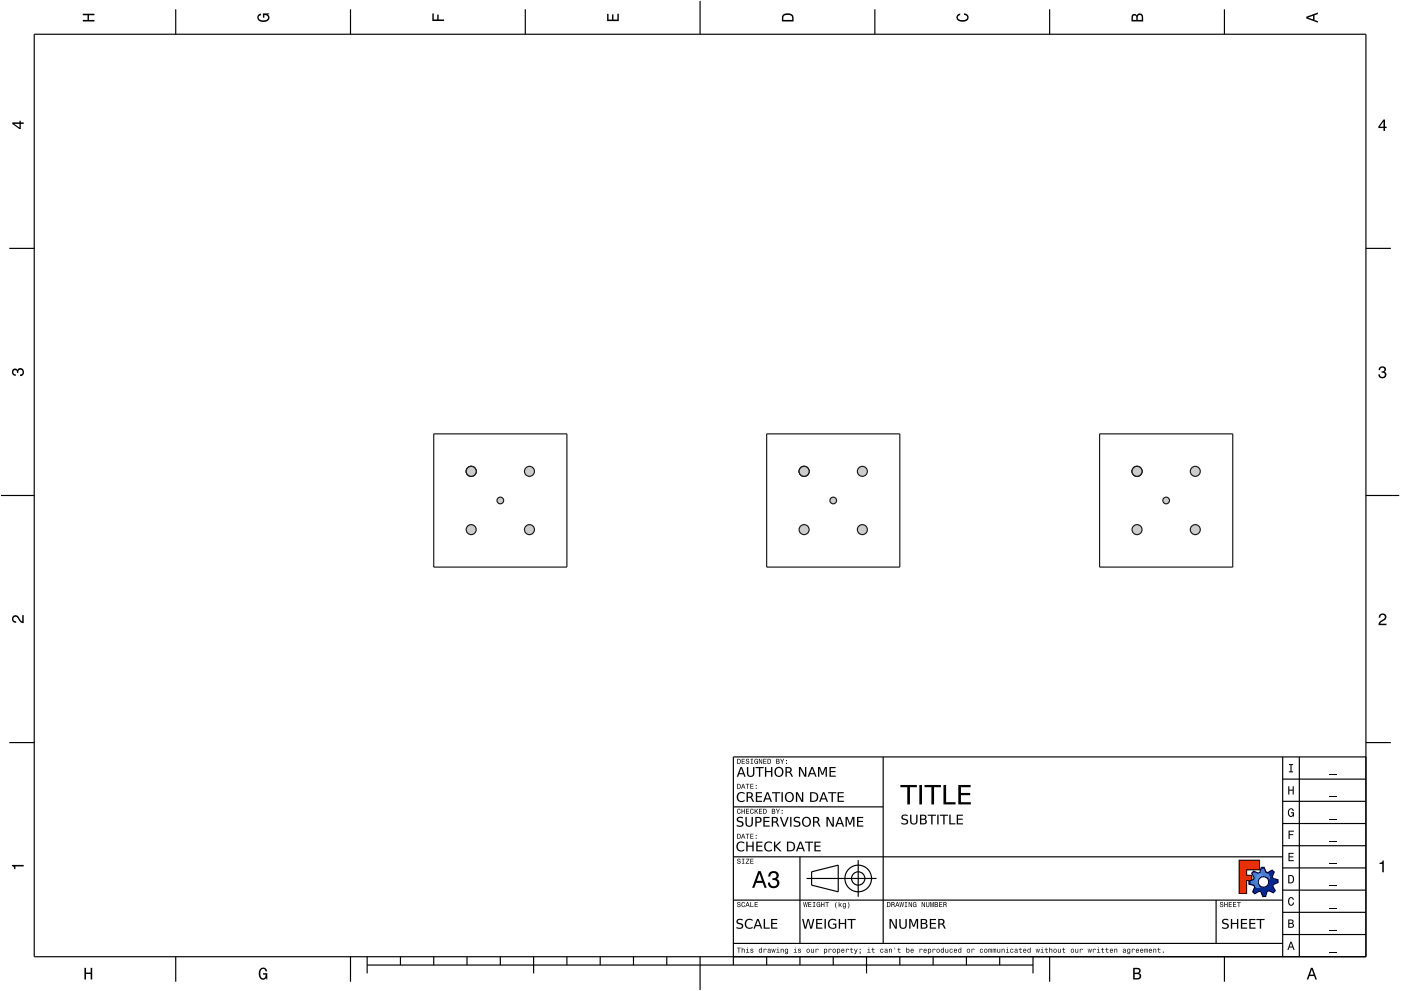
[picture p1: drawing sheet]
<svg xmlns="http://www.w3.org/2000/svg" width="420mm" height="297mm" viewBox="0 0 420 297" stroke-linecap="round" stroke-linejoin="round" font-family="sans-serif">
<g fill="none" stroke="#000" stroke-width=".35">
<path d="M10.3 10.3h399.3v276.5h-399.3zM52.7 2.8v7.5M105.1 2.8v7.5M157.5 2.8v7.5M210 .3v10M262.4 2.8v7.5M314.8 2.8v7.5M367.2 2.8v7.5M2.8 74.4h7.5M409.6 74.4h7.5M.3 148.5h10M409.6 148.5h10"/>
<path d="M2.8 222.6h7.5M264.9 226.9v55.9M384.7 233.5h24.9M384.7 226.9v59.9M389.7 226.9v59.9M409.6 222.6h7.5M409.6 226.9h-189.7v62.4M219.9 256.8h164.8M219.9 241.8h45M239.9 256.8v26M257.4 257.8v11M384.7 253.5h24.9"/>
<path d="M384.7 246.8h24.9M384.7 240.2h24.9M219.9 269.8h164.8M241.9 263.3h21M243.4 261.3l8-2v8l-8-2zM364.7 269.8v13M384.7 273.5h24.9M384.7 266.8h24.9M384.7 260.1h24.9M52.7 286.8v7.5M105.1 286.8v7.5M110.1 289.3h199.7"/>
<path d="M110.1 286.8v5M120.1 286.8v2.5M130.1 286.8v2.5M140.1 286.8v2.5M150 286.8v2.5M160 286.8v5M170 286.8v2.5M180 286.8v2.5M190 286.8v2.5M200 286.8v2.5M210 286.8v10M219.9 282.8h164.8"/>
<path d="M229.9 286.8v2.5M239.9 286.8v2.5M249.9 286.8v2.5M259.9 286.8v5M269.9 286.8v2.5M279.8 286.8v2.5M289.8 286.8v2.5M299.8 286.8v2.5M309.8 286.8v5M314.8 286.8v7.5M367.2 286.8v7.5M384.7 280.1h24.9"/>
<circle cx="257.4" cy="263.3" r="4"/>
<circle cx="257.4" cy="263.3" r="2"/>
</g>
<g fill="#000">
<path d="M24.8 4.1h3.5v.5h-1.6v1.4h1.6v.4h-3.5v-.4h1.5v-1.4h-1.5z" fill-rule="evenodd"/>
<path d="M77.5 4.4l.8-.3v.5h-.3a.68 .68 0 0 0-.5 .6 .68 .68 0 0 0 .4 .7 1.68 1.68 0 0 0 2.5-.6 .92 .92 0 0 0-1.1-.8v.8h-.5v-1.3h1.9v.3l-.4 .1 .4 .4a1.19 1.19 0 0 1-.9 1.7 1.9 1.9 0 0 1-2.7-1.3z" fill-rule="evenodd"/>
<path d="M129.7 4h.4v1.8h1v-1.4h.4v1.4h1.7v.5h-3.5z" fill-rule="evenodd"/>
<path d="M182.1 4.2h.4v1.7h1v-1.6h.5v1.6h1.2v-1.8h.4v2.2h-3.5z" fill-rule="evenodd"/>
<path d="M234.9 4.3a2.18 2.18 0 0 0-.4 2.1h3.5v-1.1a1.91 1.91 0 0 0-3.1-1zM235.2 4.7l.4-.2a1.44 1.44 0 0 1 2 .8v.7h-2.7l.1-1.1z" fill-rule="evenodd"/>
<path d="M287.1 4.4l.9-.4v.5l-.3 .1a.66 .66 0 0 0-.5 .6 .66 .66 0 0 0 .4 .6l.5 .2a1.58 1.58 0 0 0 2-.8 .9 .9 0 0 0-1-.7v-.5a1.24 1.24 0 0 1 1.4 1 1.24 1.24 0 0 1-1.1 1.4 1.92 1.92 0 0 1-2.6-1.2z" fill-rule="evenodd"/>
<path d="M339.6 4.4l-.3 2h3.5v-1.3a.98 .98 0 0 0-.7-1.1 .98 .98 0 0 0-1.2 .6 .83 .83 0 0 0-1.3-.2zM339.9 4.8l.4-.2 .4 .2 .1 1.2h-1.1zM341.3 4.7l.5-.2a.57 .57 0 0 1 .6 .7v.8h-1.2z" fill-rule="evenodd"/>
<path d="M391.7 5v.5l3.5 1.3v-.5l-1-.3v-1.4l1-.4v-.5zM392.2 5.3l1.6-.6v1.1z" fill-rule="evenodd"/>
<path d="M3.7 36.7v.4l2.1 1.6h.4v-1.6h.9v-.4h-.9v-.5h-.4v.5zM4.3 37.1h1.5v1.2z" fill-rule="evenodd"/>
<path d="M414.9 35.8l-1.5 2.1v.5h1.5v.8h.5v-.8h.5v-.4h-.5v-2.2zM414.9 36.4v1.6h-1.1z" fill-rule="evenodd"/>
<path d="M3.8 110.7a.85 .85 0 0 1 1.4 .2 1.11 1.11 0 0 1 1.6-.4 1.11 1.11 0 0 1 .3 1.6l-.6 .6-.5 .1v-.5a.72 .72 0 0 0 .9-.7 .72 .72 0 0 0-.8-.7 .72 .72 0 0 0-.6 .9h-.4a.62 .62 0 0 0-.4-.8 .62 .62 0 0 0-.8 .4 .62 .62 0 0 0 .5 .8h.3v.5a1.17 1.17 0 0 1-1.1-.7 1.17 1.17 0 0 1 .2-1.3z" fill-rule="evenodd"/>
<path d="M413.7 110.1a1.01 1.01 0 0 1 1.6-.2 1.01 1.01 0 0 1-.1 1.5 1.11 1.11 0 0 1 .4 1.6 1.11 1.11 0 0 1-1.6 .3l-.6-.6v-.5h.4a.72 .72 0 0 0 .7 .9 .72 .72 0 0 0 .7-.8 .72 .72 0 0 0-.9-.6v-.4a.62 .62 0 0 0 .8-.4 .62 .62 0 0 0-.4-.8 .62 .62 0 0 0-.8 .5v.4h-.5z" fill-rule="evenodd"/>
<path d="M3.9 184.7a1.22 1.22 0 0 1 2 .7l.8 .9v-1.9h.4v2.4a2.76 2.76 0 0 1-2.1-1.8 .69 .69 0 0 0-1 .5 .69 .69 0 0 0 .9 .7l-.1 .5a1.19 1.19 0 0 1-1.1-.7 1.19 1.19 0 0 1 .2-1.3z" fill-rule="evenodd"/>
<path d="M413.8 184.2a1.17 1.17 0 0 1 1.9 .3 1.17 1.17 0 0 1-1 1.7l-.8 .7h1.9v.5h-2.4a2.75 2.75 0 0 1 1.8-2.1 .69 .69 0 0 0-.5-1 .69 .69 0 0 0-.8 .8h-.4z" fill-rule="evenodd"/>
<path d="M221.1 227.5v1.5h.5a.77 .77 0 0 0 .6-.8 .77 .77 0 0 0-.6-.7zM221.3 227.6a.57 .57 0 0 1 .6 .6 .57 .57 0 0 1-.6 .6zM222.4 227.5v1.5h1v-.2h-.8v-.5h.7v-.2h-.7v-.5h.8v-.1zM223.8 227.5a.6 .6 0 0 0 .1 .7 .6 .6 0 0 0 .6 .2 .33 .33 0 0 1-.3 .4 .33 .33 0 0 1-.4-.3h-.2a.54 .54 0 0 0 .6 .5 .54 .54 0 0 0 .5-.6 .54 .54 0 0 0-.7-.4 .28 .28 0 0 1 .1-.4 .28 .28 0 0 1 .4 .3h.2l-.1-.2-.2-.3zM225.1 227.5v.1h.3v1.2h-.3v.2h.8v-.2h-.3v-1.2h.3v-.1zM226.4 227.6a.72 .72 0 0 0-.2 1 .72 .72 0 0 0 .9 .3l.2 .1v-.9h-.5v.2h.3l-.2 .5a.52 .52 0 0 1-.6-.6 .52 .52 0 0 1 .7-.4l.3 .1-.3-.5zM227.6 227.5v1.5h.2v-1.3l.5 1.3h.3v-1.5h-.2v1.2l-.6-1.2zM228.9 227.5v1.5h1v-.2h-.8v-.5h.7v-.2h-.7v-.5h.8v-.1zM230.2 227.5v1.5h.5a.77 .77 0 0 0 .6-.8 .77 .77 0 0 0-.6-.7zM230.4 227.6a.57 .57 0 0 1 .6 .6 .57 .57 0 0 1-.6 .6zM232.8 227.5v1.5h.5a.42 .42 0 0 0 .5-.4 .42 .42 0 0 0-.3-.5l.2-.2-.1-.3zM233 227.6h.3a.23 .23 0 0 1 .3 .3 .23 .23 0 0 1-.3 .2h-.3zM233 228.3h.3a.26 .26 0 0 1 .3 .2 .26 .26 0 0 1-.3 .3h-.3zM234 227.5l.5 .9v.6h.2v-.7l.5-.8h-.2l-.4 .7-.4-.7zM235.7 228.6v.4h.3v-.4zM235.7 227.8v.3h.3v-.3z" fill-rule="evenodd"/>
<path d="M221.1 234.9v1.5h.5a.77 .77 0 0 0 .6-.7 .77 .77 0 0 0-.6-.8zM221.3 235.1a.57 .57 0 0 1 .6 .6 .57 .57 0 0 1-.6 .6zM222.8 234.9l-.6 1.5h.2l.2-.4h.6l.1 .4h.2l-.5-1.5zM222.9 235.2l.2 .6h-.4zM223.6 234.9v.2h.5v1.3h.2v-1.3h.4v-.2zM225 234.9v1.5h1v-.1h-.8v-.5h.7v-.2h-.7v-.5h.8v-.2zM226.6 236.1v.3h.3v-.3zM226.6 235.3v.3h.3v-.3z" fill-rule="evenodd"/>
<path d="M386.3 235.7h.4v1h1v-1h.3v2.5h-.3v-1.2h-1v1.2h-.4z" fill-rule="evenodd"/>
<path d="M386.5 229h1.3v.3h-.5v1.9h.5v.3h-1.3v-.3h.5v-1.9h-.5z" fill-rule="evenodd"/>
<path d="M3.6 259.2h3.5v.5h-2.5v.8h-.3a.77 .77 0 0 0-.7-.9z" fill-rule="evenodd"/>
<path d="M221.2 257.5a.6 .6 0 0 0 .1 .7 .6 .6 0 0 0 .6 .2 .33 .33 0 0 1-.3 .4 .33 .33 0 0 1-.4-.4h-.2a.54 .54 0 0 0 .6 .6 .54 .54 0 0 0 .5-.7 .54 .54 0 0 0-.7-.3 .28 .28 0 0 1 .2-.5 .28 .28 0 0 1 .3 .3h.2l-.1-.2-.2-.2zM222.5 257.4v.2h.3v1.1h-.3v.2h.8v-.2h-.3v-1.1h.3v-.2zM223.7 257.4v.2h.8l-.9 1.3h1.1v-.2h-.8l.8-1.3zM225 257.4v1.5h1v-.2h-.8v-.5h.7v-.2h-.7v-.4h.8v-.2z" fill-rule="evenodd"/>
<path d="M221.1 249.9v1.5h.5a.77 .77 0 0 0 .6-.7 .77 .77 0 0 0-.6-.8zM221.3 250.1a.57 .57 0 0 1 .6 .6 .57 .57 0 0 1-.6 .5zM222.8 249.9l-.6 1.5h.2l.2-.4h.6l.1 .4h.2l-.5-1.5zM222.9 250.1l.2 .7h-.4zM223.6 249.9v.2h.5v1.3h.2v-1.3h.4v-.2zM225 249.9v1.5h1v-.2h-.8v-.5h.7v-.2h-.7v-.4h.8v-.2zM226.6 251.1v.3h.3v-.3zM226.6 250.3v.3h.3v-.3z" fill-rule="evenodd"/>
<path d="M221.2 242.6a.72 .72 0 0 0-.2 1 .72 .72 0 0 0 1 .2l.1-.4-.4 .4a.56 .56 0 0 1-.4-.6 .56 .56 0 0 1 .5-.6l.3 .3-.3-.5zM222.4 242.4v1.5h.2v-.7h.6v.7h.2v-1.5h-.2v.6h-.6v-.6zM223.7 242.4v1.5h1v-.2h-.8v-.5h.7v-.1h-.7v-.5h.8v-.2zM225.1 242.6a.72 .72 0 0 0-.2 1 .72 .72 0 0 0 1 .2l.1-.4-.4 .4a.56 .56 0 0 1-.4-.6 .56 .56 0 0 1 .5-.6l.3 .3-.3-.5zM226.3 242.4v1.5h.2l.2-.7 .5 .7h.2l-.6-.8 .6-.7h-.2l-.7 .7v-.7zM227.6 242.4v1.5h1v-.2h-.8v-.5h.7v-.1h-.7v-.5h.8v-.2zM228.9 242.4v1.5h.5a.77 .77 0 0 0 .6-.7 .77 .77 0 0 0-.6-.8zM229.1 242.6a.57 .57 0 0 1 .6 .6 .57 .57 0 0 1-.6 .5zM231.5 242.4v1.5h.5a.42 .42 0 0 0 .5-.3 .42 .42 0 0 0-.3-.5l.2-.2-.1-.4zM231.7 242.6h.3a.23 .23 0 0 1 .3 .2 .23 .23 0 0 1-.3 .3h-.3zM231.7 243.2h.3a.26 .26 0 0 1 .3 .3 .26 .26 0 0 1-.3 .2h-.3zM232.7 242.4l.5 .9v.6h.2v-.6l.5-.9h-.2l-.4 .7-.4-.7zM234.4 243.6v.3h.3v-.3zM234.4 242.8v.3h.3v-.3z" fill-rule="evenodd"/>
<path d="M386.4 255.6h1.6v.3h-1.3v.8h1.2v.3h-1.2v.8h1.3v.3h-1.6z" fill-rule="evenodd"/>
<path d="M386.4 249h1.7v.3h-1.3v.7h1v.3h-1v1.2h-.4z" fill-rule="evenodd"/>
<path d="M386.5 242.6a.85 .85 0 0 1 .9-.3 .85 .85 0 0 1 .6 .8h-.3l-.3-.5a1.04 1.04 0 0 0-.9 .9 1.04 1.04 0 0 0 .7 1.1l.4-.2 .1-.6h-.5v-.3h.9v1.3l-.3-.3-.4 .4a1.2 1.2 0 0 1-1.1-1.9z" fill-rule="evenodd"/>
<path d="M221.2 270.5a.6 .6 0 0 0 .1 .6 .6 .6 0 0 0 .6 .3 .33 .33 0 0 1-.3 .4 .33 .33 0 0 1-.4-.4h-.2a.54 .54 0 0 0 .6 .6 .54 .54 0 0 0 .5-.7 .54 .54 0 0 0-.7-.4 .28 .28 0 0 1 .2-.4 .28 .28 0 0 1 .3 .3h.2l-.1-.2-.2-.2zM222.5 270.5a.72 .72 0 0 0-.2 1 .72 .72 0 0 0 1 .3l.1-.5-.4 .4a.56 .56 0 0 1-.4-.6 .56 .56 0 0 1 .5-.5l.3 .2-.3-.4zM224.1 270.4l-.6 1.5h.2l.2-.5h.6l.1 .5h.2l-.5-1.5zM224.2 270.6l.2 .7h-.4zM225 270.4v1.5h1v-.2h-.8v-1.3zM226.3 270.4v1.5h1v-.2h-.8v-.5h.7v-.2h-.7v-.4h.8v-.2z" fill-rule="evenodd"/>
<path d="M227.4 261.1l-1.8 5h.6l.6-1.5h1.9l.6 1.5h.6l-1.8-5zM227.8 261.8l.7 2.2h-1.5zM230.8 261.5l-.4 1.2h.6a.88 .88 0 0 1 .5-1.1 .88 .88 0 0 1 1.1 .4 .88 .88 0 0 1-.3 1.2h-.7v.6a1.03 1.03 0 0 1 1.4 .6 1.03 1.03 0 0 1-.7 1.3 1.03 1.03 0 0 1-1.3-.7l-.1-.5h-.6a1.68 1.68 0 0 0 2.1 1.7 1.68 1.68 0 0 0 .9-2.6l-.4-.2a1.29 1.29 0 0 0 .6-1.6 1.29 1.29 0 0 0-1.5-.7z" fill-rule="evenodd"/>
<path d="M240.9 270.4l.2 1.5h.2l.2-1.3 .3 1.3h.2l.2-1.5h-.2l-.1 1.3-.3-1.3h-.1l-.3 1.3-.1-1.3zM242.4 270.4v1.5h.9v-.2h-.7v-.5h.7v-.2h-.7v-.4h.7v-.2zM243.8 270.4v.2h.3v1.1h-.3v.2h.7v-.2h-.3v-1.1h.3v-.2zM245 270.5a.72 .72 0 0 0-.2 1 .72 .72 0 0 0 1 .3l.2 .1v-.8h-.6v.2h.4l-.2 .4a.52 .52 0 0 1-.6-.6 .52 .52 0 0 1 .7-.4l.3 .1-.3-.4zM246.2 270.4v1.5h.2v-.7h.6v.7h.2v-1.5h-.2v.6h-.6v-.6zM247.5 270.4v.2h.4v1.3h.2v-1.3h.5v-.2zM250.8 270.3a1.35 1.35 0 0 0 .1 2 1.84 1.84 0 0 1 0-2zM251.5 270.3v1.6h.2l.2-.6 .4 .6h.2l-.5-.8 .5-.4-.8 .5v-.9zM252.9 270.8a.55 .55 0 0 0-.2 .8 .55 .55 0 0 0 .8 .1 .4 .4 0 0 1-.2 .4 .4 .4 0 0 1-.5-.1 .47 .47 0 0 0 .5 .3 .47 .47 0 0 0 .4-.5v-1.1l-.2 .2-.3-.2zM253 271l.1-.1a.39 .39 0 0 1 .4 .4 .39 .39 0 0 1-.5 .3zM254.3 270.3a1.85 1.85 0 0 1 0 2 1.22 1.22 0 0 0 0-2z" fill-rule="evenodd"/>
<path d="M266 270.4v1.5h.5a.77 .77 0 0 0 .6-.8 .77 .77 0 0 0-.6-.7zM266.2 270.6a.57 .57 0 0 1 .7 .5 .57 .57 0 0 1-.7 .6zM267.3 270.4v1.5h.2v-.7a.45 .45 0 0 1 .5 .2 .45 .45 0 0 1 .1 .5l.2-.1-.2-.7a.41 .41 0 0 0 .2-.4 .41 .41 0 0 0-.5-.3zM267.5 270.6h.3a.25 .25 0 0 1 .3 .2 .25 .25 0 0 1-.3 .3h-.3zM269 270.4l-.5 1.5h.2l.1-.5h.6l.2 .5h.2l-.6-1.5zM269.1 270.6l.2 .7h-.4zM269.7 270.4l.3 1.5h.2l.2-1.3 .2 1.3h.2l.3-1.5h-.2l-.2 1.3-.2-1.3h-.2l-.2 1.3-.2-1.3zM271.3 270.4v.2h.3v1.1h-.3v.2h.8v-.2h-.3v-1.1h.3v-.2zM272.5 270.4v1.5h.2v-1.3l.6 1.3h.2v-1.5h-.2v1.2l-.5-1.2zM273.9 270.5a.72 .72 0 0 0-.2 1 .72 .72 0 0 0 .9 .3l.2 .1v-.8h-.5v.2h.3l-.2 .4a.52 .52 0 0 1-.5-.6 .52 .52 0 0 1 .7-.4l.2 .1-.3-.4zM276.4 270.4v1.5h.2v-1.3l.6 1.3h.2v-1.5h-.2v1.2l-.6-1.2zM277.7 270.4v.9a.52 .52 0 0 0 .5 .6 .52 .52 0 0 0 .5-.6v-.9h-.2v.9a.33 .33 0 0 1-.3 .4 .33 .33 0 0 1-.3-.4v-.9zM279 270.4v1.5h.1v-1.4l.3 1.4h.2l.3-1.4v1.4h.1v-1.5h-.2l-.3 1.3-.3-1.3zM280.3 270.4v1.5h.6a.42 .42 0 0 0 .4-.3 .42 .42 0 0 0-.2-.5l.2-.2-.1-.4zM280.5 270.6h.3a.23 .23 0 0 1 .3 .2 .23 .23 0 0 1-.3 .2h-.3zM280.5 271.2h.3a.26 .26 0 0 1 .3 .2 .26 .26 0 0 1-.3 .3h-.3zM281.6 270.4v1.5h1v-.2h-.8v-.5h.7v-.2h-.7v-.4h.8v-.2zM282.9 270.4v1.5h.2v-.7a.45 .45 0 0 1 .5 .2 .45 .45 0 0 1 .1 .5l.2-.1-.2-.7a.41 .41 0 0 0 .2-.4 .41 .41 0 0 0-.5-.3zM283.1 270.6h.3a.25 .25 0 0 1 .3 .2 .25 .25 0 0 1-.3 .3h-.3z" fill-rule="evenodd"/>
<path d="M366 270.5a.6 .6 0 0 0 0 .6 .6 .6 0 0 0 .7 .3 .33 .33 0 0 1-.3 .4 .33 .33 0 0 1-.4-.4h-.2a.54 .54 0 0 0 .6 .6 .54 .54 0 0 0 .5-.7 .54 .54 0 0 0-.8-.4 .28 .28 0 0 1 .2-.4 .28 .28 0 0 1 .4 .3h.2l-.1-.2-.2-.2zM367.2 270.4v1.5h.2v-.7h.6v.7h.2v-1.5h-.2v.6h-.6v-.6zM368.5 270.4v1.5h.9v-.2h-.7v-.5h.7v-.2h-.7v-.4h.7v-.2zM369.8 270.4v1.5h.9v-.2h-.7v-.5h.7v-.2h-.7v-.4h.7v-.2zM371 270.4v.2h.5v1.3h.2v-1.3h.4v-.2z" fill-rule="evenodd"/>
<path d="M386.3 262.3v2.5h.9a1.28 1.28 0 0 0 1-1.3 1.28 1.28 0 0 0-1-1.2zM386.7 262.6a.96 .96 0 0 1 1.1 .9 .96 .96 0 0 1-1.1 1z" fill-rule="evenodd"/>
<path d="M386.3 275.6v2.5h1a.7 .7 0 0 0 .8-.5 .7 .7 0 0 0-.5-.9l.4-.5a.62 .62 0 0 0-.8-.6zM386.7 275.9h.5a.38 .38 0 0 1 .4 .4 .38 .38 0 0 1-.4 .3h-.5zM386.7 276.9h.5a.43 .43 0 0 1 .5 .4 .43 .43 0 0 1-.5 .5h-.5z" fill-rule="evenodd"/>
<path d="M386.5 269.2a.85 .85 0 0 1 1-.3 .85 .85 0 0 1 .6 .8h-.4l-.3-.5a1.05 1.05 0 0 0-.8 .9 1.05 1.05 0 0 0 .6 1.1l.4-.2 .2-.5h.3a.89 .89 0 0 1-.8 1 .89 .89 0 0 1-1-.7z" fill-rule="evenodd"/>
<path d="M413.7 258.6a.77 .77 0 0 0 1-.7h.3v3.5h-.5v-2.4h-.8z" fill-rule="evenodd"/>
<path d="M25.3 290.1h.5v1.4h1.4v-1.4h.5v3.5h-.5v-1.7h-1.4v1.7h-.5z" fill-rule="evenodd"/>
<path d="M78 290.5a1.19 1.19 0 0 1 1.3-.5 1.19 1.19 0 0 1 .8 1.1h-.5l-.1-.3a.68 .68 0 0 0-.6-.4 .68 .68 0 0 0-.6 .4 1.68 1.68 0 0 0 .6 2.5 .92 .92 0 0 0 .8-1.2h-.8v-.4h1.3v1.9h-.3l-.1-.5-.4 .4a1.19 1.19 0 0 1-1.7-.9v-1.5z" fill-rule="evenodd"/>
<path d="M221 284.1v.1h.5v1.4h.2v-1.4h.4v-.1zM222.4 284v1.6h.2v-.9l.3-.2 .2 .2v.9h.2v-.8a.38 .38 0 0 0-.2-.4 .38 .38 0 0 0-.5 .2v-.6zM223.8 284.4l.3 .2v.8l-.4 .2h1l-.4-.2v-1zM224.1 284l.2 .2zM225.2 284.5l-.1 .4 .6 .2a.26 .26 0 0 1-.2 .4 .26 .26 0 0 1-.3-.3h-.2a.42 .42 0 0 0 .6 .4 .42 .42 0 0 0 .1-.7l-.5-.2 .3-.2 .4 .2-.1-.2zM227.7 284.5a.54 .54 0 0 0-.2 .8 .54 .54 0 0 0 .8 .1l.2 .2v-1.6h-.2v.6l-.3-.2zM227.8 284.6h.1a.39 .39 0 0 1 .4 .4 .39 .39 0 0 1-.5 .3zM229 284.4v1.2h.2l.1-1 .6 .2a.38 .38 0 0 0-.3-.4 .38 .38 0 0 0-.4 .2zM230.4 284.5l-.2 .2 .6-.2 .1 .3a.42 .42 0 0 0-.7 .2 .42 .42 0 0 0 .3 .6l.7-.2-.2-1zM230.4 285.2a.25 .25 0 0 1 .5 0 .25 .25 0 0 1-.5 0zM231.3 284.4l.3 1.2h.2l.2-1 .1 1h.2l.3-1.2h-.2l-.2 1-.1-1h-.2l-.2 1-.2-1zM232.9 284.4l.3 .2v.8l-.4 .2h1l-.4-.2v-1zM233.2 284l.2 .2zM234.1 284.4v1.2h.2v-.9l.3-.2 .2 .2v.9h.2v-.8a.38 .38 0 0 0-.2-.4 .38 .38 0 0 0-.5 .2zM235.5 284.5a.55 .55 0 0 0-.2 .8 .55 .55 0 0 0 .8 .1 .4 .4 0 0 1-.2 .4 .4 .4 0 0 1-.5-.1 .47 .47 0 0 0 .5 .3 .47 .47 0 0 0 .4-.5v-1.1l-.2 .2-.3-.2zM235.6 284.6h.1a.39 .39 0 0 1 .4 .4 .39 .39 0 0 1-.5 .3zM238.1 284.4l.3 .2v.8l-.4 .2h1l-.4-.2v-1zM238.4 284l.2 .2zM239.4 284.5v.4l.6 .2a.26 .26 0 0 1-.2 .4 .26 .26 0 0 1-.3-.3h-.2a.42 .42 0 0 0 .6 .4 .42 .42 0 0 0 .1-.7l-.5-.2 .3-.2 .4 .2-.1-.2zM241.9 285a.57 .57 0 0 0 1.1 0 .57 .57 0 0 0-1.1 0zM242.1 284.6h.1a.39 .39 0 0 1 .5 .4 .39 .39 0 0 1-.6 .3zM243.2 284.4v.8a.38 .38 0 0 0 .3 .4 .38 .38 0 0 0 .4-.2l.2 .2v-1.2h-.2v.8l-.3 .2-.2-.1v-.9zM244.6 284.4v1.2h.2l.1-1 .6 .2a.38 .38 0 0 0-.3-.4 .38 .38 0 0 0-.4 .2zM247.1 284.4v1.6h.2l.1-.5a.53 .53 0 0 0 .7-.5 .53 .53 0 0 0-.8-.4zM247.4 284.6h.1a.39 .39 0 0 1 .4 .4 .39 .39 0 0 1-.5 .3zM248.5 284.4v1.2h.2l.1-1 .6 .2a.38 .38 0 0 0-.3-.4 .38 .38 0 0 0-.4 .2zM249.7 285a.57 .57 0 0 0 1.1 0 .57 .57 0 0 0-1.1 0zM249.9 284.6h.1a.39 .39 0 0 1 .5 .4 .39 .39 0 0 1-.6 .3zM251 284.4v1.6h.2l.1-.5a.53 .53 0 0 0 .7-.5 .53 .53 0 0 0-.8-.4zM251.3 284.6h.1a.39 .39 0 0 1 .4 .4 .39 .39 0 0 1-.5 .3zM252.4 284.5a.57 .57 0 0 0-.1 .9 .57 .57 0 0 0 .9 0v-.2l-.5 .2-.2-.4h.7l-.1-.5-.3-.1zM252.6 284.6l.3-.1 .1 .4h-.5zM253.7 284.4v1.2h.2l.1-1 .6 .2a.38 .38 0 0 0-.3-.4 .38 .38 0 0 0-.4 .2zM255.2 284.1v.3l-.4 .2h.4v.9l.6 .1-.4-.5v-.5h.4v-.2h-.4v-.3zM256.1 284.4l.5 1.2-.4 .4h.3l.7-1.6h-.2l-.3 1-.4-1zM257.8 284.4v.3h.3v-.3zM257.8 285.2l.2 .4-.2 .4 .3-.4v-.4zM260.2 284.4l.3 .2v.8l-.4 .2h1l-.4-.2v-1zM260.5 284l.2 .2zM261.7 284.1v.3l-.4 .2h.4v.9l.6 .1-.4-.5v-.5h.4v-.2h-.4v-.3zM264.1 284.5a.57 .57 0 0 0-.1 .9 .57 .57 0 0 0 .9-.1l-.1-.2a.32 .32 0 0 1-.5 .1 .32 .32 0 0 1 0-.5 .32 .32 0 0 1 .4 .1h.2l-.2-.4zM265.4 284.5l-.1 .2 .5-.2 .1 .3a.42 .42 0 0 0-.6 .2 .42 .42 0 0 0 .3 .6l.7-.2-.2-1zM265.5 285.2a.25 .25 0 0 1 .5 0 .25 .25 0 0 1-.5 0zM266.6 284.4v1.2h.2v-.9l.3-.2 .2 .2v.9h.2v-.8a.38 .38 0 0 0-.3-.4 .38 .38 0 0 0-.4 .2zM268.3 284l.1 .6zM269.5 284.1v.3l-.4 .2h.4v.9l.6 .1-.5-.5v-.5h.5v-.2h-.5v-.3zM271.8 284v1.6l.2-.2a.49 .49 0 0 0 .8-.4 .49 .49 0 0 0-.8-.4v-.6zM272.1 284.6h.1a.39 .39 0 0 1 .4 .4 .39 .39 0 0 1-.5 .3zM273.2 284.5a.57 .57 0 0 0-.1 .9 .57 .57 0 0 0 .8 0l.1-.2-.6 .2-.1-.4h.7l-.1-.5-.4-.1zM273.3 284.6l.4-.1 .1 .4h-.5zM275.8 284.4v1.2h.2v-1l.7 .2a.38 .38 0 0 0-.3-.4 .38 .38 0 0 0-.5 .2zM277.1 284.5a.57 .57 0 0 0-.1 .9 .57 .57 0 0 0 .8 0l.1-.2-.6 .2-.1-.4h.7l-.1-.5-.4-.1zM277.2 284.6l.4-.1 .1 .4h-.5zM278.3 284.4v1.6h.2v-.5a.53 .53 0 0 0 .8-.5 .53 .53 0 0 0-.8-.4zM278.6 284.6a.39 .39 0 0 1 .5 .4 .39 .39 0 0 1-.5 .3zM279.7 284.4v1.2h.2v-1l.7 .2a.38 .38 0 0 0-.3-.4 .38 .38 0 0 0-.5 .2zM280.8 285a.6 .6 0 0 0 1.2 0 .6 .6 0 0 0-1.2 0zM281.1 284.6h.1a.39 .39 0 0 1 .4 .4 .39 .39 0 0 1-.5 .3zM282.2 284.5a.54 .54 0 0 0-.1 .8 .54 .54 0 0 0 .8 .1l.2 .2v-1.6h-.2v.6l-.3-.2zM282.4 284.6h.1a.39 .39 0 0 1 .4 .4 .39 .39 0 0 1-.5 .3zM283.5 284.4v.8a.38 .38 0 0 0 .3 .4 .38 .38 0 0 0 .4-.2l.2 .2v-1.2h-.2v.8l-.3 .2-.2-.1v-.9zM284.9 284.5a.57 .57 0 0 0-.1 .9 .57 .57 0 0 0 .9-.1l-.2-.2a.32 .32 0 0 1-.4 .1 .32 .32 0 0 1 0-.5 .32 .32 0 0 1 .4 .1h.2l-.3-.4zM286.2 284.5a.57 .57 0 0 0-.1 .9 .57 .57 0 0 0 .8 0l.1-.2-.6 .2-.1-.4h.7l-.1-.5-.4-.1zM286.3 284.6l.4-.1 .1 .4h-.5zM287.4 284.5a.54 .54 0 0 0-.1 .8 .54 .54 0 0 0 .8 .1l.2 .2v-1.6h-.2v.6l-.3-.2zM287.6 284.6h.1a.39 .39 0 0 1 .4 .4 .39 .39 0 0 1-.5 .3zM289.9 285a.6 .6 0 0 0 1.2 0 .6 .6 0 0 0-1.2 0zM290.2 284.6h.1a.39 .39 0 0 1 .4 .4 .39 .39 0 0 1-.5 .3zM291.4 284.4v1.2h.1l.1-1 .7 .2a.38 .38 0 0 0-.3-.4 .38 .38 0 0 0-.5 .2zM294 284.5a.57 .57 0 0 0-.1 .9 .57 .57 0 0 0 .9-.1l-.2-.2a.32 .32 0 0 1-.4 .1 .32 .32 0 0 1-.1-.5 .32 .32 0 0 1 .5 .1h.2l-.3-.4zM295.1 285a.6 .6 0 0 0 1.2 0 .6 .6 0 0 0-1.2 0zM295.4 284.6h.1a.39 .39 0 0 1 .4 .4 .39 .39 0 0 1-.5 .3zM296.4 284.4v1.2h.2l.1-1.1 .2 1.1h.1l.2-1.1 .1 1.1h.2l-.2-1.2zM297.7 284.4v1.2h.2l.1-1.1 .2 1.1h.1l.2-1.1 .1 1.1h.2l-.2-1.2zM299.1 284.4v.8a.38 .38 0 0 0 .2 .4 .38 .38 0 0 0 .5-.2l.2 .2v-1.2h-.2v.8l-.3 .2-.2-.1v-.9zM300.4 284.4v1.2h.2v-.9l.3-.2 .2 .2v.9h.2v-.8a.38 .38 0 0 0-.3-.4 .38 .38 0 0 0-.4 .2zM301.8 284.4l.3 .2v.8l-.4 .2h1l-.4-.2v-1zM302.1 284l.2 .2zM303.1 284.5a.57 .57 0 0 0-.1 .9 .57 .57 0 0 0 .9-.1l-.2-.2a.32 .32 0 0 1-.4 .1 .32 .32 0 0 1-.1-.5 .32 .32 0 0 1 .5 .1h.2l-.3-.4zM304.4 284.5l-.1 .2 .5-.2 .1 .3a.42 .42 0 0 0-.6 .2 .42 .42 0 0 0 .3 .6l.7-.2-.3-1zM304.4 285.2a.25 .25 0 0 1 .5 0 .25 .25 0 0 1-.5 0zM305.8 284.1v.3l-.3 .2h.3l.1 .9 .6 .1-.5-.5v-.5h.5v-.2h-.5v-.3zM307 284.5a.57 .57 0 0 0-.1 .9 .57 .57 0 0 0 .8 0l.1-.2-.6 .2-.2-.4h.8l-.1-.5-.4-.1zM307.1 284.6l.3-.1 .2 .4h-.6zM308.2 284.5a.54 .54 0 0 0-.1 .8 .54 .54 0 0 0 .8 .1l.2 .2v-1.6h-.2v.6l-.3-.2zM308.4 284.6h.1a.39 .39 0 0 1 .4 .4 .39 .39 0 0 1-.5 .3zM310.6 284.4l.3 1.2h.1l.2-1 .2 1h.2l.3-1.2h-.2l-.2 1-.2-1h-.2l-.1 1-.2-1zM312.2 284.4l.3 .2v.8l-.4 .2h.9l-.3-.2v-1zM312.5 284l.2 .2zM313.6 284.1v.3l-.3 .2h.3l.1 .9 .6 .1-.5-.5v-.5h.5v-.2h-.5v-.3zM314.7 284v1.6h.2v-.9l.3-.2 .2 .2v.9h.2v-.8a.38 .38 0 0 0-.3-.4 .38 .38 0 0 0-.4 .2v-.6zM315.9 285a.6 .6 0 0 0 1.2 0 .6 .6 0 0 0-1.2 0zM316.2 284.6h.1a.39 .39 0 0 1 .4 .4 .39 .39 0 0 1-.5 .3zM317.3 284.4v.8a.38 .38 0 0 0 .2 .4 .38 .38 0 0 0 .5-.2l.2 .2v-1.2h-.2v.8l-.3 .2-.2-.1v-.9zM318.8 284.1v.3l-.3 .2h.3l.1 .9 .5 .1-.4-.5v-.5h.4v-.2h-.4v-.3zM321.1 285a.6 .6 0 0 0 1.2 0 .6 .6 0 0 0-1.2 0zM321.4 284.6h.1a.39 .39 0 0 1 .4 .4 .39 .39 0 0 1-.5 .3zM322.5 284.4v.8a.38 .38 0 0 0 .2 .4 .38 .38 0 0 0 .5-.2l.2 .2v-1.2h-.2l-.1 .8-.2 .2-.2-.1v-.9zM323.8 284.4v1.2h.2l.1-1 .6 .2a.38 .38 0 0 0-.3-.4 .38 .38 0 0 0-.4 .2zM326.2 284.4l.3 1.2h.1l.2-1 .2 1h.2l.3-1.2h-.2l-.2 1-.2-1h-.2l-.2 1-.1-1zM327.7 284.4v1.2h.2l.1-1 .6 .2a.38 .38 0 0 0-.3-.4 .38 .38 0 0 0-.4 .2zM329.1 284.4l.3 .2v.8l-.4 .2h.9l-.4-.2v-1zM329.3 284l.2 .2zM330.5 284.1v.3l-.3 .2h.3l.1 .9 .5 .1-.4-.5v-.5h.4v-.2h-.4v-.3zM331.8 284.1v.3l-.3 .2h.3l.1 .9 .5 .1-.4-.5v-.5h.4v-.2h-.4v-.3zM333 284.5a.57 .57 0 0 0-.1 .9 .57 .57 0 0 0 .8 0l.1-.2-.6 .2-.2-.4h.8l-.1-.5-.4-.1zM333.1 284.6l.3-.1 .2 .4h-.6zM334.2 284.4v1.2h.1l.1-.9 .3-.2 .2 .2v.9h.2v-.8a.38 .38 0 0 0-.3-.4 .38 .38 0 0 0-.5 .2zM336.9 284.5l-.1 .2 .5-.2 .1 .3a.42 .42 0 0 0-.6 .2 .42 .42 0 0 0 .3 .6l.6-.2-.2-1zM336.9 285.2a.25 .25 0 0 1 .5 0 .25 .25 0 0 1-.5 0zM338.1 284.5a.55 .55 0 0 0-.1 .8 .55 .55 0 0 0 .8 .1 .4 .4 0 0 1-.3 .4 .4 .4 0 0 1-.5-.1 .47 .47 0 0 0 .6 .3 .47 .47 0 0 0 .4-.5v-1.1l-.2 .2-.4-.2zM338.3 284.6a.39 .39 0 0 1 .5 .4 .39 .39 0 0 1-.5 .3zM339.4 284.4v1.2h.2l.1-1 .6 .2a.38 .38 0 0 0-.3-.4 .38 .38 0 0 0-.4 .2zM340.8 284.5a.57 .57 0 0 0-.1 .9 .57 .57 0 0 0 .8 0l.1-.2-.6 .2-.2-.4h.8l-.1-.5-.4-.1zM340.9 284.6l.3-.1 .2 .4h-.6zM342.1 284.5a.57 .57 0 0 0-.1 .9 .57 .57 0 0 0 .8 0l.1-.2-.6 .2-.2-.4h.8l-.1-.5-.4-.1zM342.2 284.6l.3-.1 .2 .4h-.6zM343.2 284.4v1.2h.2l.1-1.1 .1 1.1h.2l.1-1.1 .2 1.1h.1l-.1-1.2zM344.7 284.5a.57 .57 0 0 0-.1 .9 .57 .57 0 0 0 .8 0l.1-.2-.6 .2-.2-.4h.8l-.2-.5-.3-.1zM344.8 284.6l.3-.1 .2 .4h-.6zM345.9 284.4v1.2h.1l.1-.9 .2-.2 .3 .2v.9h.2v-.8a.38 .38 0 0 0-.3-.4 .38 .38 0 0 0-.5 .2zM347.4 284.1v.3l-.3 .2h.3l.1 .9 .5 .1-.4-.5v-.5h.4v-.2h-.4v-.3zM348.7 285.2v.4h.3v-.4z" fill-rule="evenodd"/>
<path d="M339.8 290.1v3.5h1.3a.98 .98 0 0 0 1.1-.7 .98 .98 0 0 0-.6-1.2 .86 .86 0 0 0 .5-1 .86 .86 0 0 0-1-.6zM340.3 290.5h.7a.53 .53 0 0 1 .6 .6 .53 .53 0 0 1-.6 .4h-.7zM340.3 292h.7a.61 .61 0 0 1 .8 .5 .61 .61 0 0 1-.7 .7h-.8z" fill-rule="evenodd"/>
<path d="M387 282.2l-.9 2.5h.3l.3-.7h1l.2 .7h.4l-.9-2.5zM387.2 282.6l.4 1.1h-.8z" fill-rule="evenodd"/>
<path d="M393.2 290.1l-1.3 3.5h.4l.4-1h1.4l.4 1h.4l-1.2-3.5zM393.4 290.6l.6 1.5h-1.1z" fill-rule="evenodd"/>
</g>
<path d="M398.6 238.9h2.1M398.6 232.2h2.1M398.6 258.9h2.1M398.6 252.2h2.1M398.6 245.5h2.1M398.6 278.8h2.1M398.6 272.2h2.1M398.6 265.5h2.1M398.6 285.5h2.1" fill="none" stroke="#000" stroke-width=".3"/>
<path d="M130.1 130h39.9v40h-39.9z" fill="none" stroke="#ccc" stroke-width=".3"/>
<path d="M130.1 130h39.9zM130.1 130v40zM170 130v40zM130.1 170h39.9z" fill="none" stroke="#191919" stroke-width=".35"/>
<circle cx="141.3" cy="141.3" r="1.5" fill="#ccc"/>
<circle cx="141.3" cy="141.3" r="1.5" fill="none" stroke="#191919" stroke-width=".35"/>
<circle cx="141.3" cy="158.7" r="1.5" fill="#ccc"/>
<circle cx="141.3" cy="158.7" r="1.5" fill="none" stroke="#191919" stroke-width=".35"/>
<circle cx="158.8" cy="158.7" r="1.5" fill="#ccc"/>
<circle cx="158.8" cy="158.7" r="1.5" fill="none" stroke="#191919" stroke-width=".35"/>
<circle cx="158.8" cy="141.3" r="1.5" fill="#ccc"/>
<circle cx="158.8" cy="141.3" r="1.5" fill="none" stroke="#191919" stroke-width=".35"/>
<circle cx="150" cy="150" r="1" fill="#ccc"/>
<circle cx="150" cy="150" r="1" fill="none" stroke="#191919" stroke-width=".35"/>
<circle cx="141.3" cy="141.3" r="1.5" fill="#ccc"/>
<circle cx="141.3" cy="141.3" r="1.5" fill="none" stroke="#191919" stroke-width=".35"/>
<circle cx="141.3" cy="141.3" r="1.5" fill="#ccc"/>
<g fill="none" stroke="#191919" stroke-width=".35">
<path d="M229.9 130h40zM229.9 130v40zM269.9 130v40zM229.9 170h40z"/>
<circle cx="141.3" cy="141.3" r="1.5"/>
</g>
<path d="M229.9 130h40v40h-40z" fill="none" stroke="#ccc" stroke-width=".3"/>
<circle cx="241.2" cy="141.3" r="1.5" fill="#ccc"/>
<circle cx="241.2" cy="141.3" r="1.5" fill="none" stroke="#191919" stroke-width=".35"/>
<circle cx="241.2" cy="158.7" r="1.5" fill="#ccc"/>
<circle cx="241.2" cy="158.7" r="1.5" fill="none" stroke="#191919" stroke-width=".35"/>
<circle cx="258.6" cy="158.7" r="1.5" fill="#ccc"/>
<circle cx="258.6" cy="158.7" r="1.5" fill="none" stroke="#191919" stroke-width=".35"/>
<circle cx="258.6" cy="141.3" r="1.5" fill="#ccc"/>
<circle cx="258.6" cy="141.3" r="1.5" fill="none" stroke="#191919" stroke-width=".35"/>
<circle cx="249.9" cy="150" r="1" fill="#ccc"/>
<circle cx="249.9" cy="150" r="1" fill="none" stroke="#191919" stroke-width=".35"/>
<circle cx="241.2" cy="141.3" r="1.5" fill="#ccc"/>
<circle cx="241.2" cy="141.3" r="1.5" fill="none" stroke="#191919" stroke-width=".35"/>
<circle cx="241.2" cy="141.3" r="1.5" fill="#ccc"/>
<g fill="none" stroke="#191919" stroke-width=".35">
<path d="M329.8 130h39.9zM329.8 130v40zM369.7 130v40zM329.8 170h39.9z"/>
<circle cx="241.2" cy="141.3" r="1.5"/>
</g>
<path d="M329.8 130h39.9v40h-39.9z" fill="none" stroke="#ccc" stroke-width=".3"/>
<circle cx="341" cy="141.3" r="1.5" fill="#ccc"/>
<circle cx="341" cy="141.3" r="1.5" fill="none" stroke="#191919" stroke-width=".35"/>
<circle cx="341" cy="158.7" r="1.5" fill="#ccc"/>
<circle cx="341" cy="158.7" r="1.5" fill="none" stroke="#191919" stroke-width=".35"/>
<circle cx="358.5" cy="158.7" r="1.5" fill="#ccc"/>
<circle cx="358.5" cy="158.7" r="1.5" fill="none" stroke="#191919" stroke-width=".35"/>
<circle cx="358.5" cy="141.3" r="1.5" fill="#ccc"/>
<circle cx="358.5" cy="141.3" r="1.5" fill="none" stroke="#191919" stroke-width=".35"/>
<circle cx="349.7" cy="150" r="1" fill="#ccc"/>
<circle cx="349.7" cy="150" r="1" fill="none" stroke="#191919" stroke-width=".35"/>
<circle cx="341" cy="141.3" r="1.5" fill="#ccc"/>
<circle cx="341" cy="141.3" r="1.5" fill="none" stroke="#191919" stroke-width=".35"/>
<circle cx="341" cy="141.3" r="1.5" fill="#ccc"/>
<circle cx="341" cy="141.3" r="1.5" fill="none" stroke="#191919" stroke-width=".35"/>
<g fill="#000">
<path d="M371.6 257.8h6.1v2.9h-3.9v1.7h1.6v1.5h-1.6v3.9h-2.2z" fill-rule="evenodd"/>
<path d="M376 261.1l-.6 .7 .7 1.2-.2 .6-1.4 .6 .1 .8 1.4 .4 .3 .6-.6 1.3 .6 .6 1.3-.8 .6 .3 .5 1.3h.9l.4-1.4 .5-.3 1.4 .6 .6-.6-.8-1.3 .2-.6 1.4-.6v-.8l-1.5-.4-.2-.5 .6-1.4-.7-.6-1.3 .8-.5-.2-.6-1.4h-.8l-.4 1.4-.6 .3zM377.3 264.4a1.6 1.6 0 0 1 3.2 0 1.6 1.6 0 0 1-3.2 0z" fill-rule="evenodd"/>
</g>
<path d="M371.6 257.8h6.1v2.9h-3.9v1.7h1.6v1.5h-1.6v3.9h-2.2z" fill="none" stroke="#370700" stroke-width=".34"/>
<g fill="none" stroke="#000137" stroke-width=".34">
<path d="M376 261.1l1.3 .6 .6-.3 .4-1.4h.8l.6 1.4 .5 .2 1.3-.8 .7 .6-.6 1.4 .2 .5 1.5 .4v.8l-1.4 .6-.2 .6 .8 1.3-.6 .6-1.4-.6-.5 .3-.4 1.4h-.9l-.5-1.3-.6-.3-1.3 .8-.6-.6 .6-1.3-.3-.6-1.4-.4-.1-.8 1.4-.6 .2-.6-.7-1.2z"/>
<circle cx="378.9" cy="264.4" r="1.57"/>
</g>
<g fill="#000">
<path d="M222.3 230.3l-.5 1.4h1zM222.1 229.9h.4l1.1 2.9h-.4l-.2-.7h-1.4l-.2 .7h-.4zM224 229.9h.4v1.8a.73 .73 0 0 0 .7 .9 .73 .73 0 0 0 .7-.9v-1.8h.4v1.8a1.12 1.12 0 0 1-1.1 1.2 1.12 1.12 0 0 1-1.1-1.2zM226.6 229.9h2.4v.3h-1v2.6h-.4v-2.6h-1zM229.4 229.9h.4v1.2h1.4v-1.2h.4v2.9h-.4v-1.4h-1.4v1.4h-.4zM232.9 230.5a1.15 1.15 0 0 0-.2 1.4 1.15 1.15 0 0 0 1.4 .5 1.13 1.13 0 0 0 .4-1.6 1.13 1.13 0 0 0-1.6-.3zM232.1 231.3a1.45 1.45 0 0 1 2.9 0 1.45 1.45 0 0 1-2.9 0zM235.6 229.9h.8a.81 .81 0 0 1 1 .6 .81 .81 0 0 1-.5 1l.9 1.3h-.4l-.6-1-.4-.2h-.4v1.2h-.4zM236 230.2v1.1h.4a.52 .52 0 0 0 .6-.6 .52 .52 0 0 0-.6-.5zM239.6 229.9h.5l1.3 2.4v-2.4h.4v2.9h-.5l-1.3-2.4v2.4h-.4zM243.6 230.3l-.6 1.4h1.1zM243.3 229.9h.5l1.1 2.9h-.4l-.3-.7h-1.3l-.3 .7h-.4zM245.3 229.9h.6l.8 2 .7-2h.6v2.9h-.4v-2.5l-.7 2h-.4l-.8-2v2.5h-.4zM248.8 229.9h1.8v.3h-1.4v.9h1.3v.3h-1.3v1.1h1.4v.3h-1.8z"/>
<path d="M222.3 230.3l-.5 1.4h1zM222.3 230.3l.5 1.4h-1zM222.1 229.9h.4l1.1 2.9h-.4l-.2-.7h-1.4l-.2 .7h-.4zM222.1 229.9l-1.1 2.9h.4l.2-.7h1.4l.2 .7h.4l-1.1-2.9zM224 229.9h.4v1.8a.73 .73 0 0 0 .7 .9 .73 .73 0 0 0 .7-.9v-1.8h.4v1.8a1.12 1.12 0 0 1-1.1 1.2 1.12 1.12 0 0 1-1.1-1.2zM224 229.9v1.8a1.11 1.11 0 0 0 1.1 1.2 1.11 1.11 0 0 0 1.1-1.2v-1.8h-.4v1.8a.74 .74 0 0 1-.7 .9 .74 .74 0 0 1-.7-.9v-1.8zM226.6 229.9h2.4v.3h-1v2.6h-.4v-2.6h-1zM226.6 229.9v.3h1v2.6h.4v-2.6h1v-.3zM229.4 229.9h.4v1.2h1.4v-1.2h.4v2.9h-.4v-1.4h-1.4v1.4h-.4zM229.4 229.9v2.9h.4v-1.4h1.4v1.4h.4v-2.9h-.4v1.2h-1.4v-1.2zM232.9 230.5a1.15 1.15 0 0 0-.2 1.4 1.15 1.15 0 0 0 1.4 .5 1.12 1.12 0 0 0 .4-1.6 1.12 1.12 0 0 0-1.6-.3zM232.9 230.5a1.13 1.13 0 0 1 1.7 .6 1.13 1.13 0 0 1-1 1.5 1.24 1.24 0 0 1-.7-2.1zM232.1 231.3a1.46 1.46 0 0 1 2.9 0 1.46 1.46 0 0 1-2.9 0zM232.2 231.3a1.45 1.45 0 0 0 2.9 0 1.45 1.45 0 0 0-2.9 0zM235.6 229.9h.8a.82 .82 0 0 1 1 .6 .82 .82 0 0 1-.5 1l.9 1.3h-.4l-.6-1.1-.8-.1v1.2h-.4zM235.6 229.9v2.9h.4v-1.2l.8 .1 .6 1.1h.4l-.9-1.3a.81 .81 0 0 0 .5-1 .81 .81 0 0 0-1-.6zM236 230.2v1.1h.4a.52 .52 0 0 0 .6-.6 .52 .52 0 0 0-.6-.5zM236 230.2h.4a.52 .52 0 0 1 .6 .5 .52 .52 0 0 1-.6 .6h-.4zM239.6 229.9h.5l1.3 2.4v-2.4h.4v2.9h-.5l-1.3-2.4v2.4h-.4zM239.6 229.9v2.9h.4v-2.4l1.3 2.4h.5v-2.9h-.4v2.4l-1.3-2.4zM243.6 230.3l-.6 1.4h1.1zM243.6 230.3l.5 1.4h-1.1zM243.3 229.9h.5l1.1 2.9h-.4l-.3-.7h-1.3l-.3 .7h-.4zM243.3 229.9l-1.1 2.9h.4l.3-.7h1.3l.3 .7h.4l-1.1-2.9zM245.3 229.9h.6l.8 2 .7-2h.6v2.9h-.4v-2.5l-.7 2h-.4l-.8-2v2.5h-.4zM245.3 229.9v2.9h.4v-2.5l.8 2h.4l.7-2v2.5h.4v-2.9h-.6l-.7 2-.8-2zM248.8 229.9h1.8v.3h-1.4v.9h1.3v.3h-1.3v1.1h1.4v.3h-1.8zM248.8 229.9v2.9h1.8v-.3h-1.4v-1.1h1.3v-.3h-1.3v-.9h1.4v-.3z"/>
<path d="M221.3 237.8a1.61 1.61 0 0 1 2-.1v.4a1.14 1.14 0 0 0-1.6 0 1.14 1.14 0 0 0 0 1.6 1.14 1.14 0 0 0 1.6 0v.4a1.53 1.53 0 0 1-2.1-.2 1.53 1.53 0 0 1 .1-2.1zM223.9 237.4h.9a.81 .81 0 0 1 .9 .6 .81 .81 0 0 1-.4 1l.9 1.4h-.5l-.5-1.1-.5-.2h-.4v1.3h-.4zM224.3 237.8v1h.5a.52 .52 0 0 0 .6-.5 .52 .52 0 0 0-.6-.5zM226.7 237.4h1.8v.4h-1.4v.8h1.4v.4h-1.4v1h1.5v.4h-1.9zM230.2 237.8l-.6 1.5h1.1zM229.9 237.4h.5l1.1 3h-.4l-.3-.8h-1.3l-.2 .8h-.5zM231.5 237.4h2.5v.4h-1v2.6h-.4v-2.6h-1.1zM234.4 237.4h.4v3h-.4zM236 238a1.15 1.15 0 0 0-.1 1.5 1.15 1.15 0 0 0 1.3 .5 1.13 1.13 0 0 0 .4-1.6 1.13 1.13 0 0 0-1.6-.4zM235.2 238.8a1.45 1.45 0 0 1 2.9 0 1.45 1.45 0 0 1-2.9 0zM238.7 237.4h.5l1.3 2.5v-2.5h.4v3h-.5l-1.3-2.5v2.5h-.4zM243.3 237.8v2.2a1.21 1.21 0 0 0 1.7-1.1 1.21 1.21 0 0 0-1.7-1.1zM242.9 237.4h.9a1.47 1.47 0 0 1 1.6 1.5 1.47 1.47 0 0 1-1.6 1.5h-.9zM247 237.8l-.5 1.5h1zM246.8 237.4h.4l1.1 3h-.4l-.2-.8h-1.4l-.2 .8h-.4zM248.3 237.4h2.5v.4h-1v2.6h-.4v-2.6h-1.1zM251.2 237.4h1.8v.4h-1.4v.8h1.4v.4h-1.4v1h1.5v.4h-1.9z"/>
<path d="M221.3 237.8a1.61 1.61 0 0 1 2-.1v.4a1.14 1.14 0 0 0-1.6 0 1.14 1.14 0 0 0 0 1.6 1.14 1.14 0 0 0 1.6 0v.4a1.53 1.53 0 0 1-2.1-.2 1.53 1.53 0 0 1 .1-2.1zM221.3 237.8a1.53 1.53 0 0 0-.1 2.1 1.53 1.53 0 0 0 2.1 .2v-.4a1.14 1.14 0 0 1-1.6 0 1.14 1.14 0 0 1 0-1.6 1.14 1.14 0 0 1 1.6 0v-.4l-.3-.2a1.61 1.61 0 0 0-1.7 .3zM223.9 237.4h.9a.82 .82 0 0 1 .9 .6 .82 .82 0 0 1-.4 1l.9 1.4h-.5l-.6-1.2-.8-.1v1.3h-.4zM223.9 237.4v3h.4v-1.3l.8 .1 .6 1.2h.5l-.9-1.4a.81 .81 0 0 0 .5-1 .81 .81 0 0 0-1-.6zM224.3 237.8v1h.5a.52 .52 0 0 0 .6-.5 .52 .52 0 0 0-.6-.5zM224.3 237.8h.5a.52 .52 0 0 1 .6 .5 .52 .52 0 0 1-.6 .5h-.5zM226.7 237.4h1.8v.4h-1.4v.8h1.4v.4h-1.4v1h1.5v.4h-1.9zM226.7 237.4v3h1.9v-.4h-1.5v-1h1.4v-.4h-1.4v-.8h1.4v-.4zM230.2 237.8l-.6 1.5h1.1zM230.2 237.8l.5 1.5h-1.1zM229.9 237.4h.5l1.1 3h-.4l-.3-.8h-1.3l-.2 .8h-.5zM229.9 237.4l-1.1 3h.5l.2-.8h1.3l.3 .8h.4l-1.1-3zM231.5 237.4h2.5v.4h-1v2.6h-.4v-2.6h-1.1zM231.5 237.4v.4h1.1v2.6h.4v-2.6h1v-.4zM234.4 237.4h.4v3h-.4zM234.4 237.4v3h.4v-3zM236 238a1.15 1.15 0 0 0-.1 1.5 1.15 1.15 0 0 0 1.3 .4 1.12 1.12 0 0 0 .4-1.5 1.12 1.12 0 0 0-1.6-.4zM236 238a1.13 1.13 0 0 1 1.7 .6 1.13 1.13 0 0 1-1 1.5 1.24 1.24 0 0 1-.7-2.1zM235.2 238.8a1.5 1.5 0 0 1 3 0 1.5 1.5 0 0 1-3 0zM235.3 238.8a1.45 1.45 0 0 0 2.9 0 1.45 1.45 0 0 0-2.9 0zM238.7 237.4h.5l1.3 2.5v-2.5h.4v3h-.5l-1.3-2.5v2.5h-.4zM238.7 237.4v3h.4v-2.5l1.3 2.5h.5v-3h-.4v2.5l-1.3-2.5zM243.3 237.8v2.2a1.21 1.21 0 0 0 1.7-1.1 1.21 1.21 0 0 0-1.7-1.1zM243.3 237.8a1.21 1.21 0 0 1 1.7 1.1 1.21 1.21 0 0 1-1.7 1.1zM242.9 237.4a2 2 0 0 1 2.4 .8 1.45 1.45 0 0 1-.1 1.6 1.45 1.45 0 0 1-1.4 .6h-.9zM242.9 237.4v3h.9a1.46 1.46 0 0 0 1.6-1.5 1.46 1.46 0 0 0-1.6-1.5zM247 237.8l-.5 1.5h1zM247 237.8l.5 1.5h-1zM246.8 237.4h.4l1.1 3h-.4l-.2-.8h-1.4l-.2 .8h-.4zM246.8 237.4l-1.1 3h.4l.2-.8h1.4l.2 .8h.4l-1.1-3zM248.3 237.4h2.5v.4h-1v2.6h-.4v-2.6h-1.1zM248.3 237.4v.4h1.1v2.6h.4v-2.6h1v-.4zM251.2 237.4h1.8v.4h-1.4v.8h1.4v.4h-1.4v1h1.5v.4h-1.9zM251.2 237.4v3h1.9v-.4h-1.5v-1h1.4v-.4h-1.4v-.8h1.4v-.4z"/>
<path d="M270 235.3h5v.7h-2.1v5.1h-.8v-5.1h-2.1zM275.7 235.3h.8v5.8h-.8zM277.3 235.3h4.9v.7h-2.1v5.1h-.8v-5.1h-2zM282.9 235.3h.8v5.1h2.9v.7h-3.7zM287.4 235.3h3.7v.7h-2.9v1.7h2.8v.6h-2.8v2.1h3v.7h-3.8z"/>
<path d="M270 235.3h5v.7h-2.1v5.1h-.8v-5.1h-2.1zM270 235.3v.7h2.1v5.1h.8v-5.1h2.1v-.7zM275.7 235.3h.8v5.8h-.8zM275.7 235.3v5.8h.8v-5.8zM277.3 235.3h4.9v.7h-2.1v5.1h-.8v-5.1h-2zM277.3 235.3v.7h2v5.1h.8v-5.1h2.1v-.7zM282.9 235.3h.8v5.1h2.9v.7h-3.7zM282.9 235.3v5.8h3.7v-.7l-2.9 .1v-5.2zM287.4 235.3h3.7v.7h-2.9v1.7h2.8v.6h-2.8v2.1h3v.7h-3.8zM287.4 235.3v5.8h3.8v-.7l-3 .1v-2.2h2.8v-.6h-2.8v-1.7h2.9v-.7z"/>
<path d="M221.2 245l.8-.2 .8 .2v.3l-.3-.1a.61 .61 0 0 0-.8-.1 .61 .61 0 0 0-.1 .9h.1a.99 .99 0 0 1 1.3 1.1 .99 .99 0 0 1-1.6 .7l-.4-.2v-.4l.6 .3a.61 .61 0 0 0 1-.4 .61 .61 0 0 0-.8-.7 .8 .8 0 0 1-.8-.5 .8 .8 0 0 1 .2-.9zM223.6 244.9h.4v1.7a.73 .73 0 0 0 .7 .9 .73 .73 0 0 0 .7-.9v-1.7h.4v1.8a1.12 1.12 0 0 1-1.1 1.1 1.12 1.12 0 0 1-1.1-1.1zM226.9 245.2v1.1h.5a.55 .55 0 0 0 .6-.6 .55 .55 0 0 0-.6-.5zM226.5 244.9h.9a.88 .88 0 0 1 1 .8 .88 .88 0 0 1-1 .9h-.5v1.2h-.4zM228.9 244.9h1.9v.3h-1.5v.9h1.4v.3h-1.4v1h1.5v.4h-1.9zM231.5 244.9h.8a.81 .81 0 0 1 1 .5 .81 .81 0 0 1-.5 1l.9 1.4h-.4l-.6-1.1-.4-.2h-.4v1.3h-.4zM231.9 245.2v1h.4a.52 .52 0 0 0 .6-.5 .52 .52 0 0 0-.6-.5zM233.9 244.9h.4l.9 2.4 .9-2.4h.4l-1.1 2.9h-.4zM237 244.9h.4v2.9h-.4zM238.3 245l.7-.2 .9 .2v.3l-.3-.1a.61 .61 0 0 0-.8-.1 .61 .61 0 0 0-.2 .9h.2a.99 .99 0 0 1 1.3 1.1 .99 .99 0 0 1-1.6 .7l-.5-.2v-.4l.6 .3a.61 .61 0 0 0 1-.4 .61 .61 0 0 0-.8-.7 .8 .8 0 0 1-.7-.5 .8 .8 0 0 1 .2-.9zM241.2 245.5a1.15 1.15 0 0 0-.2 1.4 1.15 1.15 0 0 0 1.3 .5 1.13 1.13 0 0 0 .5-1.6 1.13 1.13 0 0 0-1.6-.3zM240.4 246.3a1.45 1.45 0 0 1 2.9 0 1.45 1.45 0 0 1-2.9 0zM243.8 244.9h.9a.81 .81 0 0 1 1 .5 .81 .81 0 0 1-.5 1l.9 1.4h-.4l-.6-1.1-.5-.2h-.4v1.3h-.4zM244.2 245.2v1h.5a.52 .52 0 0 0 .6-.5 .52 .52 0 0 0-.6-.5zM247.9 244.9h.5l1.3 2.4v-2.4h.4v2.9h-.6l-1.3-2.5v2.5h-.3zM251.8 245.3l-.5 1.4h1.1zM251.6 244.9h.4l1.2 2.9h-.5l-.2-.8h-1.3l-.3 .8h-.4zM253.6 244.9h.6l.7 1.9 .8-1.9h.5v2.9h-.3v-2.6l-.8 2h-.4l-.7-2v2.6h-.4zM257 244.9h1.9v.3h-1.5v.9h1.4v.3h-1.4v1h1.5v.4h-1.9z"/>
<path d="M221.2 245l.8-.2 .8 .2v.3l-.3-.1a.61 .61 0 0 0-.8-.1 .61 .61 0 0 0-.1 .9l.5 .1a.91 .91 0 0 1 .9 1.2 .91 .91 0 0 1-1.3 .5l-.8-.2v-.4l.7 .3a.57 .57 0 0 0 .9-.2 .57 .57 0 0 0-.5-.8 .86 .86 0 0 1-.9-.4 .86 .86 0 0 1 .1-1.1zM221.2 245a.8 .8 0 0 0-.2 .9 .8 .8 0 0 0 .8 .5 .61 .61 0 0 1 .8 .7 .61 .61 0 0 1-1 .4l-.6-.3 .1 .5a1.07 1.07 0 0 0 1.4 0 1.07 1.07 0 0 0 .3-1.3l-.9-.3a.52 .52 0 0 1-.5-.7 .52 .52 0 0 1 .8-.3l.6 .2v-.3l-.4-.1zM223.6 244.9h.4v1.7a.73 .73 0 0 0 .7 .9 .73 .73 0 0 0 .7-.9v-1.7h.4v1.8a1.12 1.12 0 0 1-1.1 1.1 1.12 1.12 0 0 1-1.1-1.1zM223.6 244.9v1.8a1.11 1.11 0 0 0 1.1 1.1 1.11 1.11 0 0 0 1.1-1.1v-1.8h-.4v1.7a.74 .74 0 0 1-.7 .9 .74 .74 0 0 1-.7-.9v-1.7zM226.9 245.2v1.1h.5a.54 .54 0 0 0 .6-.6 .54 .54 0 0 0-.6-.5zM226.9 245.2h.5a.55 .55 0 0 1 .6 .5 .55 .55 0 0 1-.6 .6h-.5zM226.5 244.9h.9a.88 .88 0 0 1 1 .8 .88 .88 0 0 1-1 .9h-.5v1.2h-.4zM226.5 244.9v2.9h.4v-1.2a.97 .97 0 0 0 1.3-.3 .97 .97 0 0 0-.2-1.3zM228.9 244.9h1.9v.3h-1.5v.9h1.4v.3h-1.4v1h1.5v.4h-1.9zM228.9 244.9v2.9h1.9v-.4h-1.5v-1h1.4v-.3h-1.4v-.9h1.5v-.3zM231.5 244.9h.8a.82 .82 0 0 1 1 .5 .82 .82 0 0 1-.5 1l.9 1.4h-.4l-.7-1.2-.7-.1v1.3h-.4zM231.5 244.9v2.9h.4l-.1-1.3 .9 .1 .6 1.2h.4l-.9-1.4a.81 .81 0 0 0 .5-1 .81 .81 0 0 0-1-.5zM231.9 245.2v1h.4a.52 .52 0 0 0 .6-.5 .52 .52 0 0 0-.6-.5zM231.8 245.2h.5a.52 .52 0 0 1 .6 .5 .52 .52 0 0 1-.6 .5h-.5zM233.9 244.9h.4l.9 2.4 .9-2.4h.4l-1.1 2.9h-.4zM233.9 244.9l1.1 2.9h.4l1.1-2.9h-.4l-.9 2.4-.9-2.4zM237 244.9h.4v2.9h-.4zM237 244.9v2.9h.4v-2.9zM238.3 245l.7-.2 .9 .2v.3l-.3-.1a.61 .61 0 0 0-.8-.1 .61 .61 0 0 0-.2 .9l.6 .1a.91 .91 0 0 1 .8 1.2 .91 .91 0 0 1-1.3 .5l-.7-.2v-.4l.6 .3a.57 .57 0 0 0 1-.2 .57 .57 0 0 0-.5-.8 .86 .86 0 0 1-1-.4 .86 .86 0 0 1 .2-1.1zM238.3 245a.8 .8 0 0 0-.2 .9 .8 .8 0 0 0 .7 .5 .61 .61 0 0 1 .8 .7 .61 .61 0 0 1-1 .4l-.6-.3 .2 .5a1.07 1.07 0 0 0 1.4 0 1.07 1.07 0 0 0 .2-1.3l-.8-.3a.52 .52 0 0 1-.6-.7 .52 .52 0 0 1 .9-.3l.6 .2v-.3l-.4-.1zM241.2 245.5a1.15 1.15 0 0 0-.2 1.4 1.15 1.15 0 0 0 1.3 .5 1.12 1.12 0 0 0 .5-1.6 1.12 1.12 0 0 0-1.6-.3zM241.2 245.4a1.13 1.13 0 0 1 1.7 .6 1.13 1.13 0 0 1-1 1.5 1.24 1.24 0 0 1-.7-2.1zM240.4 246.3a1.46 1.46 0 0 1 2.9 0 1.46 1.46 0 0 1-2.9 0zM240.4 246.3a1.45 1.45 0 0 0 2.9 0 1.45 1.45 0 0 0-2.9 0zM243.8 244.9h.9a.82 .82 0 0 1 1 .5 .82 .82 0 0 1-.5 1l.9 1.4h-.4l-.7-1.2-.8-.1v1.3h-.4zM243.8 244.9v2.9h.4v-1.3l.8 .1 .7 1.2h.4l-.9-1.4a.81 .81 0 0 0 .5-1 .81 .81 0 0 0-1-.5zM244.2 245.2v1h.5a.52 .52 0 0 0 .6-.5 .52 .52 0 0 0-.6-.5zM244.2 245.2h.5a.52 .52 0 0 1 .6 .5 .52 .52 0 0 1-.6 .5h-.5zM247.9 244.9h.5l1.3 2.4v-2.4h.4v2.9h-.6l-1.3-2.5v2.5h-.3zM247.9 244.9v2.9h.3v-2.5l1.3 2.5h.6v-2.9h-.4v2.4l-1.3-2.4zM251.8 245.3l-.5 1.4h1.1zM251.8 245.2l.6 1.5h-1.1zM251.6 244.9h.4l1.2 2.9h-.5l-.2-.8h-1.3l-.3 .8h-.4zM251.6 244.9l-1.1 2.9h.4l.3-.8h1.3l.2 .8h.5l-1.2-2.9zM253.6 244.9h.6l.7 1.9 .8-1.9h.5v2.9h-.3v-2.6l-.8 2h-.4l-.7-2v2.6h-.4zM253.6 244.9v2.9h.4v-2.6l.7 2h.4l.8-2v2.6h.3v-2.9h-.5l-.8 2-.7-2zM257 244.9h1.9v.3h-1.5v.9h1.4v.3h-1.4v1h1.5v.4h-1.9zM257 244.9v2.9h1.9v-.4h-1.5v-1h1.4v-.3h-1.4v-.9h1.5v-.3z"/>
<path d="M221.2 252.6a1.61 1.61 0 0 1 2-.1v.4a1.14 1.14 0 0 0-1.6 0 1.14 1.14 0 0 0 0 1.6 1.14 1.14 0 0 0 1.6 0v.5a1.53 1.53 0 0 1-2.1-.3 1.53 1.53 0 0 1 .1-2.1zM223.8 252.3h.4v1.2h1.4v-1.2h.4v2.9h-.4v-1.4h-1.4v1.4h-.4zM226.8 252.3h1.8v.3h-1.4v.9h1.4v.3h-1.4v1h1.5v.4h-1.9zM229.5 252.6a1.61 1.61 0 0 1 2-.1v.4a1.14 1.14 0 0 0-1.6 0 1.14 1.14 0 0 0 0 1.6 1.14 1.14 0 0 0 1.6 0v.5a1.53 1.53 0 0 1-2.1-.3 1.53 1.53 0 0 1 .1-2.1zM232.1 252.3h.4v1.2l1.3-1.2h.5l-1.4 1.3 1.5 1.6h-.5l-1.4-1.4v1.4h-.4zM236.4 252.6v2.3a1.21 1.21 0 0 0 1.6-1.2 1.21 1.21 0 0 0-1.6-1.1zM236 252.3h.8a1.47 1.47 0 0 1 1.7 1.4 1.47 1.47 0 0 1-1.7 1.5h-.8zM240.1 252.7l-.6 1.4h1.1zM239.8 252.3h.5l1.1 2.9h-.4l-.3-.8h-1.3l-.3 .8h-.4zM241.4 252.3h2.5v.3h-1.1v2.6h-.4v-2.6h-1zM244.3 252.3h1.8v.3h-1.5v.9h1.4v.3h-1.4v1h1.5v.4h-1.8z"/>
<path d="M221.2 252.6a1.61 1.61 0 0 1 2-.1v.4a1.14 1.14 0 0 0-1.6 0 1.14 1.14 0 0 0 0 1.6 1.14 1.14 0 0 0 1.6 0v.5a1.53 1.53 0 0 1-2.1-.3 1.53 1.53 0 0 1 .1-2.1zM221.2 252.6a1.53 1.53 0 0 0-.1 2.1 1.53 1.53 0 0 0 2.1 .3v-.5a1.14 1.14 0 0 1-1.6 0 1.14 1.14 0 0 1 0-1.6 1.14 1.14 0 0 1 1.6 0v-.4l-.3-.2a1.61 1.61 0 0 0-1.7 .3zM223.8 252.3h.4v1.2h1.4v-1.2h.4v2.9h-.4v-1.4h-1.4v1.4h-.4zM223.8 252.3v2.9h.4v-1.4h1.4v1.4h.4v-2.9h-.4v1.2h-1.4v-1.2zM226.8 252.3h1.9v.3h-1.5v.9h1.4v.3h-1.4v1h1.5v.4h-1.9zM226.8 252.3v2.9h1.9v-.4h-1.5v-1h1.4v-.3h-1.4v-.9h1.4v-.3zM229.5 252.6a1.61 1.61 0 0 1 2-.1v.4a1.14 1.14 0 0 0-1.6 0 1.14 1.14 0 0 0 0 1.6 1.14 1.14 0 0 0 1.6 0v.5a1.53 1.53 0 0 1-2.1-.3 1.53 1.53 0 0 1 .1-2.1zM229.5 252.6a1.53 1.53 0 0 0-.1 2.1 1.53 1.53 0 0 0 2.1 .3v-.5a1.14 1.14 0 0 1-1.6 0 1.14 1.14 0 0 1 0-1.6 1.14 1.14 0 0 1 1.6 0v-.4l-.3-.2a1.61 1.61 0 0 0-1.7 .3zM232.1 252.3h.4v1.2l1.3-1.2h.5l-1.4 1.3 1.5 1.6h-.5l-1.4-1.4v1.4h-.4zM232.1 252.3v2.9h.4v-1.4l1.4 1.4h.5l-1.5-1.6 1.4-1.3h-.5l-1.3 1.2v-1.2zM236.4 252.6v2.3a1.21 1.21 0 0 0 1.6-1.2 1.21 1.21 0 0 0-1.6-1.1zM236.4 252.6a1.21 1.21 0 0 1 1.6 1.1 1.21 1.21 0 0 1-1.6 1.2zM236 252.3a2 2 0 0 1 2.4 .8 1.45 1.45 0 0 1-.2 1.5 1.45 1.45 0 0 1-1.4 .6h-.8zM236 252.3v2.9h.8a1.46 1.46 0 0 0 1.7-1.5 1.46 1.46 0 0 0-1.7-1.4zM240.1 252.7l-.6 1.4h1.1zM240.1 252.6l.5 1.5h-1.1zM239.8 252.3h.5l1.1 2.9h-.4l-.3-.8h-1.3l-.3 .8h-.4zM239.8 252.3l-1.1 2.9h.4l.3-.8h1.3l.3 .8h.4l-1.1-2.9zM241.4 252.3h2.5v.3h-1.1v2.6h-.4v-2.6h-1zM241.4 252.3v.3h1v2.6h.4v-2.6h1.1v-.3zM244.2 252.3h1.9v.3h-1.5v.9h1.4v.3h-1.4v1h1.5v.4h-1.9zM244.3 252.3v2.9h1.8v-.4h-1.5v-1h1.4v-.3h-1.4v-.9h1.5v-.3z"/>
<path d="M270.6 244.4l.7-.3 .9 .2v.4l-.3-.1a.61 .61 0 0 0-.8-.1 .61 .61 0 0 0-.2 .8h.2a.99 .99 0 0 1 1.3 1.1 .99 .99 0 0 1-1.6 .7l-.5-.1v-.4l.7 .2a.61 .61 0 0 0 .9-.3 .61 .61 0 0 0-.7-.7 .8 .8 0 0 1-.8-.5 .8 .8 0 0 1 .2-.9zM272.9 244.2h.4v1.8a.73 .73 0 0 0 .7 .8 .73 .73 0 0 0 .8-.8v-1.8h.4v1.8a1.12 1.12 0 0 1-1.2 1.2 1.12 1.12 0 0 1-1.1-1.2zM276.3 245.7v1.1h.6a.54 .54 0 0 0 .7-.6 .54 .54 0 0 0-.7-.5zM276.3 244.5v.9h.6a.45 .45 0 0 0 .6-.4 .45 .45 0 0 0-.6-.5zM275.9 244.2h1a.71 .71 0 0 1 .9 .4 .71 .71 0 0 1-.4 .9 .81 .81 0 0 1 .5 1 .81 .81 0 0 1-1 .6h-1zM278.2 244.2h2.5v.3h-1v2.6h-.4v-2.6h-1.1zM281.1 244.2h.4v2.9h-.4zM281.9 244.2h2.4v.3h-1v2.6h-.4v-2.6h-1zM284.7 244.2h.4v2.6h1.4v.3h-1.8zM286.9 244.2h1.9v.3h-1.5v.9h1.4v.3h-1.4v1.1h1.5v.3h-1.9z"/>
<path d="M270.6 244.4l.7-.3 .9 .2v.4l-.3-.1a.61 .61 0 0 0-.8-.1 .61 .61 0 0 0-.2 .8l.6 .1a.91 .91 0 0 1 .8 1.2 .91 .91 0 0 1-1.3 .5l-.7-.1v-.4l.7 .2a.57 .57 0 0 0 .9-.2 .57 .57 0 0 0-.5-.8 .86 .86 0 0 1-1-.4 .86 .86 0 0 1 .2-1zM270.6 244.4a.8 .8 0 0 0-.2 .9 .8 .8 0 0 0 .8 .5 .61 .61 0 0 1 .7 .7 .61 .61 0 0 1-.9 .3l-.7-.2 .2 .4a1.07 1.07 0 0 0 1.4 .1 1.07 1.07 0 0 0 .3-1.4l-.9-.3a.52 .52 0 0 1-.6-.7 .52 .52 0 0 1 .9-.2l.6 .2v-.4l-.4-.1zM272.9 244.2h.4v1.8a.73 .73 0 0 0 .7 .8 .73 .73 0 0 0 .8-.8v-1.8h.4v1.8a1.12 1.12 0 0 1-1.2 1.2 1.12 1.12 0 0 1-1.1-1.2zM272.9 244.2v1.8a1.11 1.11 0 0 0 1.1 1.2 1.11 1.11 0 0 0 1.2-1.2v-1.8h-.4v1.8a.74 .74 0 0 1-.8 .8 .74 .74 0 0 1-.7-.8v-1.8zM276.3 245.7v1.1h.6a.54 .54 0 0 0 .6-.6 .54 .54 0 0 0-.6-.5zM276.3 245.7h.6a.54 .54 0 0 1 .7 .5 .54 .54 0 0 1-.7 .6h-.6zM276.3 244.5v.9h.6a.45 .45 0 0 0 .5-.4 .45 .45 0 0 0-.5-.5zM276.3 244.5h.6a.46 .46 0 0 1 .6 .5 .46 .46 0 0 1-.6 .4h-.6zM275.9 244.2h1a.71 .71 0 0 1 .9 .4 .71 .71 0 0 1-.4 .9 .78 .78 0 0 1 .6 .9 .78 .78 0 0 1-.8 .7h-1.3zM275.9 244.2v2.9h1a.81 .81 0 0 0 1-.6 .81 .81 0 0 0-.5-1 .7 .7 0 0 0 .4-.9 .7 .7 0 0 0-.9-.4zM278.2 244.2h2.5v.3h-1v2.6h-.4v-2.6h-1.1zM278.2 244.2v.3h1.1v2.6h.4v-2.6h1v-.3zM281.1 244.2h.4v2.9h-.4zM281.1 244.2v2.9h.4v-2.9zM281.9 244.2h2.4v.3h-1v2.6h-.4v-2.6h-1zM281.9 244.2v.3h1v2.6h.4v-2.6h1v-.3zM284.7 244.2h.4v2.6h1.4v.3h-1.8zM284.7 244.2v2.9h1.8v-.3h-1.4v-2.6zM286.9 244.2h1.9v.3h-1.5v.9h1.4v.3h-1.4v1.1h1.5v.3h-1.9zM286.9 244.2v2.9h1.9v-.3h-1.5v-1.1h1.4v-.3h-1.4v-.9h1.5v-.3z"/>
<path d="M221.1 275.6l.8-.2 .8 .1v.4l-.3-.1a.61 .61 0 0 0-.8-.1 .61 .61 0 0 0-.1 .8l.1 .1a.99 .99 0 0 1 1.3 1.1 .99 .99 0 0 1-1.6 .7l-.4-.2v-.4l.6 .3a.61 .61 0 0 0 1-.4 .61 .61 0 0 0-.8-.7 .8 .8 0 0 1-.8-.5 .8 .8 0 0 1 .2-.9zM223.7 275.8a1.61 1.61 0 0 1 2-.1v.4a1.14 1.14 0 0 0-1.6 0 1.14 1.14 0 0 0 0 1.6 1.14 1.14 0 0 0 1.6 0v.4a1.53 1.53 0 0 1-2.1-.2 1.53 1.53 0 0 1 .1-2.1zM227.3 275.8l-.6 1.5h1.1zM227.1 275.4h.4l1.1 3h-.4l-.3-.8h-1.3l-.2 .8h-.5zM229 275.4h.4v2.6h1.4v.4h-1.8zM231.3 275.4h1.8v.4h-1.4v.8h1.3v.4h-1.3v1h1.4v.4h-1.8z"/>
<path d="M221.1 275.6l.8-.2 .8 .1v.4l-.3-.1a.61 .61 0 0 0-.8-.1 .61 .61 0 0 0-.1 .8l.5 .2a.91 .91 0 0 1 .9 1.1 .91 .91 0 0 1-1.3 .6l-.7-.2v-.4l.6 .3a.57 .57 0 0 0 .9-.2 .57 .57 0 0 0-.5-.8 .86 .86 0 0 1-.9-.5 .86 .86 0 0 1 .1-1zM221.1 275.6a.8 .8 0 0 0-.2 .9 .8 .8 0 0 0 .8 .5 .61 .61 0 0 1 .8 .7 .61 .61 0 0 1-1 .4l-.6-.3 .1 .5a1.07 1.07 0 0 0 1.4 0 1.07 1.07 0 0 0 .3-1.3l-.9-.4a.52 .52 0 0 1-.5-.6 .52 .52 0 0 1 .8-.3l.6 .2v-.4l-.4-.1zM223.7 275.8a1.61 1.61 0 0 1 2-.1v.4a1.14 1.14 0 0 0-1.6 0 1.14 1.14 0 0 0 0 1.6 1.14 1.14 0 0 0 1.6 0v.4a1.53 1.53 0 0 1-2.1-.2 1.53 1.53 0 0 1 .1-2.1zM223.7 275.8a1.53 1.53 0 0 0-.1 2.1 1.53 1.53 0 0 0 2.1 .2v-.4a1.14 1.14 0 0 1-1.6 0 1.14 1.14 0 0 1 0-1.6 1.14 1.14 0 0 1 1.6 0v-.4l-.3-.2a1.61 1.61 0 0 0-1.7 .3zM227.3 275.8l-.6 1.5h1.1zM227.3 275.8l.5 1.5h-1.1zM227.1 275.4h.4l1.1 3h-.4l-.3-.8h-1.3l-.2 .8h-.5zM227.1 275.4l-1.2 3h.5l.2-.8h1.3l.3 .8h.4l-1.1-3zM229 275.4h.4v2.6h1.5v.4h-1.9zM229 275.4v3h1.8v-.4h-1.4v-2.6zM231.3 275.4h1.8v.4h-1.4v.8h1.3v.4h-1.3v1h1.4v.4h-1.8zM231.3 275.4v3h1.8v-.4h-1.4v-1h1.3v-.4h-1.3v-.8h1.4v-.4z"/>
<path d="M240.5 275.4h.4l.7 2.5 .6-2.5h.4l.6 2.5 .6-2.5h.4l-.7 3h-.5l-.6-2.6-.6 2.6h-.5zM244.8 275.4h1.8v.4h-1.5v.8h1.4v.4h-1.4v1h1.5v.4h-1.8zM247.3 275.4h.4v3h-.4zM248.7 275.8a1.8 1.8 0 0 1 2.1-.1v.4a1.19 1.19 0 0 0-1.7-.1 1.19 1.19 0 0 0-.2 1.5 1.19 1.19 0 0 0 1.5 .4v-.7h-.6v-.4h1v1.3a1.58 1.58 0 0 1-2.2-.1 1.58 1.58 0 0 1 .1-2.2zM251.5 275.4h.4v1.2h1.5v-1.2h.4v3h-.4v-1.4h-1.5v1.4h-.4zM254.1 275.4h2.5v.4h-1v2.6h-.4v-2.6h-1.1z"/>
<path d="M240.5 275.4h.4l.7 2.5 .6-2.5h.4l.6 2.5 .6-2.5h.4l-.7 3h-.5l-.6-2.6-.6 2.6h-.5zM240.5 275.4l.8 3h.5l.6-2.6 .6 2.6h.5l.7-3h-.4l-.6 2.5-.6-2.5h-.4l-.6 2.5-.7-2.5zM244.8 275.4h1.8v.4h-1.5v.8h1.4v.4h-1.4v1h1.5v.4h-1.8zM244.8 275.4v3h1.8v-.4h-1.5v-1h1.4v-.4h-1.4v-.8h1.5v-.4zM247.3 275.4h.4v3h-.4zM247.3 275.4v3h.4v-3zM248.7 275.8a1.81 1.81 0 0 1 2.1-.1v.4a1.19 1.19 0 0 0-1.7-.1 1.19 1.19 0 0 0-.2 1.5 1.19 1.19 0 0 0 1.5 .4v-.7h-.6v-.4h1v1.3a1.58 1.58 0 0 1-2.1-.1 1.58 1.58 0 0 1 0-2.2zM248.7 275.8a1.57 1.57 0 0 0-.1 2.2 1.57 1.57 0 0 0 2.2 .1v-1.3h-1v.4h.6v.7a1.19 1.19 0 0 1-1.5-.4 1.19 1.19 0 0 1 .3-1.5 1.19 1.19 0 0 1 1.6 .1v-.4l-.4-.2a1.77 1.77 0 0 0-1.7 .3zM251.5 275.4h.4v1.2h1.5v-1.2h.4v3h-.4v-1.4h-1.5v1.4h-.4zM251.5 275.4v3h.4v-1.4h1.5v1.4h.4v-3h-.4v1.2h-1.5v-1.2zM254.1 275.4h2.5v.4h-1v2.6h-.4v-2.6h-1.1zM254.1 275.4v.4h1.1v2.6h.4v-2.6h1v-.4z"/>
<path d="M266.8 275.4h.5l1.3 2.5v-2.5h.4v3h-.6l-1.3-2.5v2.5h-.3zM269.7 275.4h.4v1.8a.73 .73 0 0 0 .7 .9 .73 .73 0 0 0 .7-.9v-1.8h.4v1.9a1.12 1.12 0 0 1-1.1 1.1 1.12 1.12 0 0 1-1.1-1.1zM272.7 275.4h.6l.7 2 .8-2h.5v3h-.3v-2.6l-.8 2h-.4l-.7-2v2.6h-.4zM276.5 277v1h.6a.54 .54 0 0 0 .7-.5 .54 .54 0 0 0-.7-.5zM276.5 275.8v.8h.6a.45 .45 0 0 0 .6-.4 .45 .45 0 0 0-.6-.4zM276.1 275.4h1a.71 .71 0 0 1 .9 .5 .71 .71 0 0 1-.4 .9 .81 .81 0 0 1 .6 1 .81 .81 0 0 1-1 .6h-1.1zM278.9 275.4h1.8v.4h-1.4v.8h1.3v.4h-1.3v1h1.4v.4h-1.8zM281.4 275.4h.9a.81 .81 0 0 1 .9 .6 .81 .81 0 0 1-.4 1l.8 1.4h-.4l-.5-1.1-.5-.2h-.4v1.3h-.4zM281.8 275.8v1h.5a.52 .52 0 0 0 .5-.5 .52 .52 0 0 0-.5-.5z"/>
<path d="M266.8 275.4h.5l1.3 2.5v-2.5h.4v3h-.6l-1.3-2.5v2.5h-.3zM266.8 275.4v3h.3v-2.5l1.3 2.5h.6v-3h-.4v2.5l-1.3-2.5zM269.7 275.4h.4v1.8a.73 .73 0 0 0 .7 .9 .73 .73 0 0 0 .7-.9v-1.8h.4v1.9a1.12 1.12 0 0 1-1.1 1.1 1.12 1.12 0 0 1-1.1-1.1zM269.7 275.4v1.9a1.11 1.11 0 0 0 1.1 1.1 1.11 1.11 0 0 0 1.1-1.1v-1.9h-.4v1.8a.74 .74 0 0 1-.7 .9 .74 .74 0 0 1-.7-.9v-1.8zM272.7 275.4h.6l.7 2 .7-2h.6v3h-.3v-2.6l-.8 2h-.4l-.7-2v2.6h-.4zM272.7 275.4v3h.4v-2.6l.7 2h.4l.8-2v2.6h.3v-3h-.5l-.8 2-.7-2zM276.5 277v1h.6a.54 .54 0 0 0 .7-.5 .54 .54 0 0 0-.7-.5zM276.5 277h.6a.54 .54 0 0 1 .7 .5 .54 .54 0 0 1-.7 .5h-.6zM276.5 275.8v.8h.6a.45 .45 0 0 0 .6-.4 .45 .45 0 0 0-.6-.4zM276.5 275.8h.6a.46 .46 0 0 1 .6 .4 .46 .46 0 0 1-.6 .5h-.6zM276.1 275.4h1a.71 .71 0 0 1 .9 .5 .71 .71 0 0 1-.4 .9 .78 .78 0 0 1 .6 .8 .78 .78 0 0 1-.7 .7l-1.4 .1zM276.1 275.4v3h1.1a.81 .81 0 0 0 1-.6 .81 .81 0 0 0-.6-1 .7 .7 0 0 0 .4-.9 .7 .7 0 0 0-.9-.4zM278.9 275.4h1.8v.4h-1.4v.8h1.3v.4h-1.3v1h1.4v.4h-1.8zM278.9 275.4v3h1.8v-.4h-1.5v-1h1.4v-.4h-1.4v-.8h1.5v-.4zM281.4 275.4h.9a.82 .82 0 0 1 .9 .6 .82 .82 0 0 1-.4 1l.9 1.4h-.5l-.6-1.2-.8-.1v1.3h-.4zM281.4 275.4v3h.4v-1.3l.8 .1 .6 1.2h.4l-.8-1.4a.81 .81 0 0 0 .4-1 .81 .81 0 0 0-.9-.5zM281.8 275.8v1h.5a.52 .52 0 0 0 .5-.5 .52 .52 0 0 0-.5-.5zM281.8 275.8h.5a.52 .52 0 0 1 .5 .5 .52 .52 0 0 1-.5 .5h-.5z"/>
<path d="M366.7 275.6l.8-.2 .9 .1v.4l-.3-.1a.61 .61 0 0 0-.9-.1 .61 .61 0 0 0-.1 .8l.1 .1a.99 .99 0 0 1 1.3 1.1 .99 .99 0 0 1-1.5 .7l-.5-.2v-.4l.6 .3a.61 .61 0 0 0 1-.4 .61 .61 0 0 0-.8-.7 .8 .8 0 0 1-.8-.5 .8 .8 0 0 1 .2-.9zM369.1 275.4h.4v1.2h1.5v-1.2h.4v3h-.4v-1.4h-1.5v1.4h-.4zM372.1 275.4h1.9v.4h-1.5v.8h1.4v.4h-1.4v1h1.5v.4h-1.9zM374.7 275.4h1.8v.4h-1.4v.8h1.3v.4h-1.3v1h1.4v.4h-1.8zM376.8 275.4h2.4v.4h-1v2.6h-.4v-2.6h-1z"/>
<path d="M366.7 275.6l.8-.2 .9 .1v.4l-.3-.1a.61 .61 0 0 0-.9-.1 .61 .61 0 0 0-.1 .8l.6 .2a.91 .91 0 0 1 .8 1.1 .91 .91 0 0 1-1.3 .6l-.7-.2v-.4l.6 .3a.57 .57 0 0 0 .9-.2 .57 .57 0 0 0-.4-.8 .86 .86 0 0 1-1-.5 .86 .86 0 0 1 .1-1zM366.8 275.6a.8 .8 0 0 0-.3 .9 .8 .8 0 0 0 .8 .5 .61 .61 0 0 1 .8 .7 .61 .61 0 0 1-1 .4l-.6-.3 .2 .5a1.07 1.07 0 0 0 1.3 0 1.07 1.07 0 0 0 .3-1.3l-.9-.4a.52 .52 0 0 1-.5-.6 .52 .52 0 0 1 .8-.3l.7 .2v-.4l-.5-.1zM369.1 275.4h.4v1.2h1.5v-1.2h.4v3h-.4v-1.4h-1.5v1.4h-.4zM369.1 275.4v3h.4v-1.4h1.5v1.4h.4v-3h-.4v1.2h-1.5v-1.2zM372.1 275.4h1.9v.4h-1.5v.8h1.4v.4h-1.4v1h1.5v.4h-1.9zM372.1 275.4v3h1.9v-.4h-1.5v-1h1.4v-.4h-1.4v-.8h1.5v-.4zM374.7 275.4h1.8v.4h-1.4v.8h1.3v.4h-1.3v1h1.4v.4h-1.8zM374.7 275.4v3h1.8v-.4h-1.4v-1h1.3v-.4h-1.3v-.8h1.4v-.4zM376.8 275.4h2.5v.4h-1.1v2.6h-.4v-2.6h-1zM376.8 275.4v.4h1v2.6h.4v-2.6h1v-.4z"/>
</g>
</svg>
